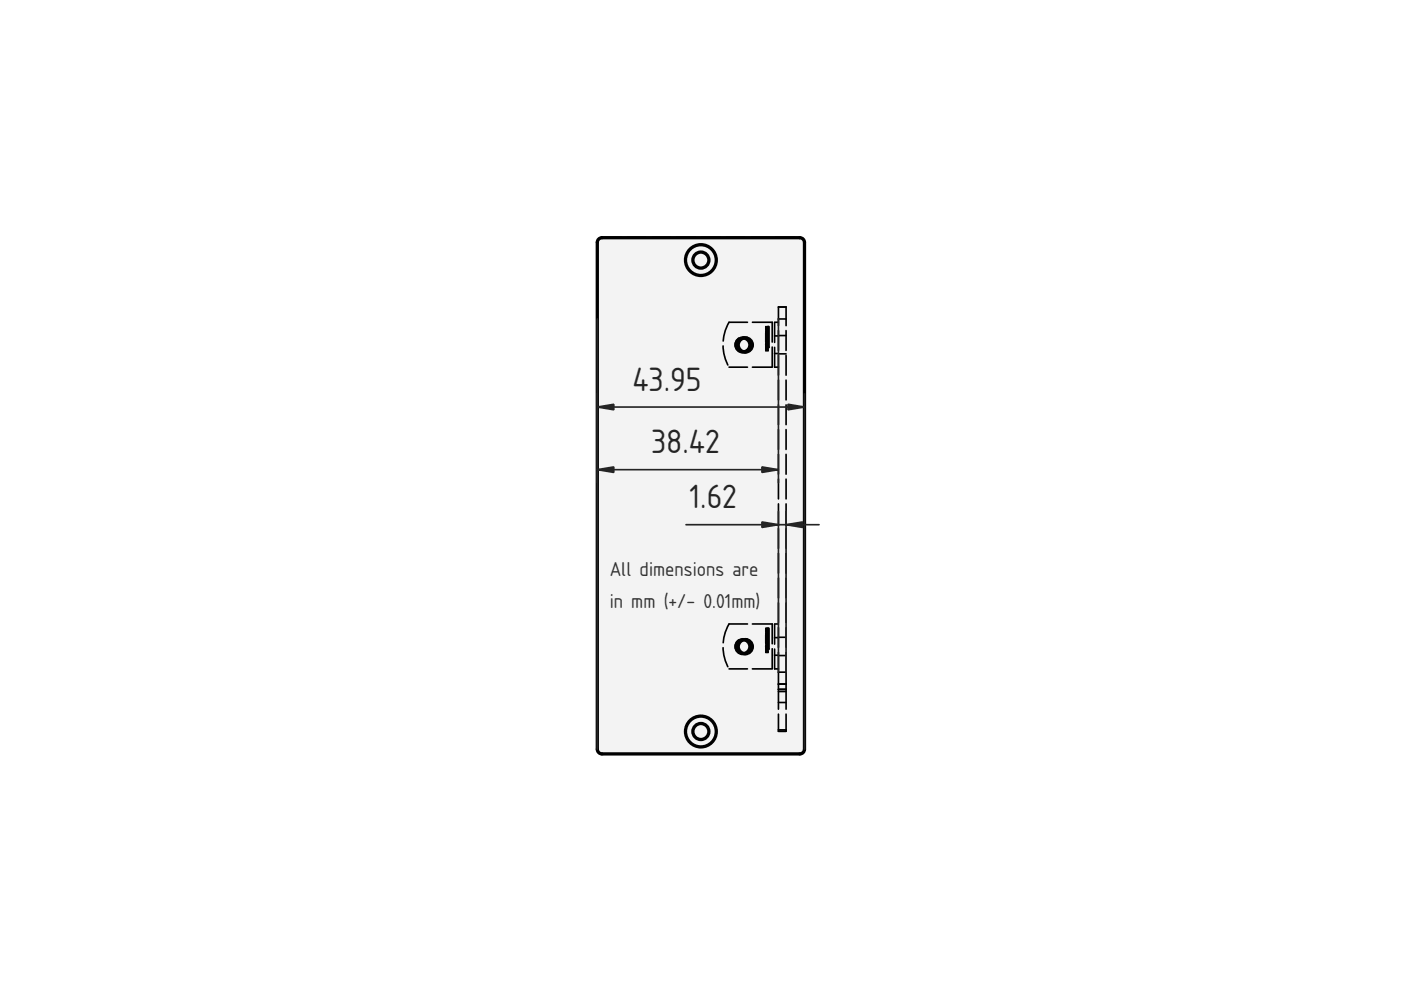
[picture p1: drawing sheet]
<svg xmlns="http://www.w3.org/2000/svg" width="297mm" height="210mm" viewBox="0 0 297 210" stroke-linecap="round" stroke-linejoin="round" font-family="sans-serif">
<defs><g id="words">
<g font-size="6.7" fill="#212529">
<text x="134.1" y="82.8">43.95</text>
<text x="138" y="96.1">38.42</text>
<text x="146.2" y="107.8">1.62</text>
</g>
<g font-size="4" fill="#303030">
<text x="129.3" y="122.2">All dimensions are</text>
<text x="129.3" y="128.9">in mm (+/- 0.01mm)</text>
</g>
</g></defs>
<g fill="#f1f3f5">
<path d="M126.9 50.7l.7-.3h42a1 1 0 0 1 1 1v107.4a1 1 0 0 1-1 1h-42a1 1 0 0 1-1-1v-107.4z" fill-rule="evenodd"/>
<path d="M156.8 136.2a1.31 1.31 0 0 1 1.8-.4 1.31 1.31 0 0 1 .4 1.8 1.3 1.3 0 0 1-1.5 .9 1.3 1.3 0 0 1-1-1.5z" fill-rule="evenodd"/>
<path d="M156.8 72.2a1.31 1.31 0 0 1 1.8-.3 1.31 1.31 0 0 1 .4 1.7 1.3 1.3 0 0 1-1.5 .9 1.3 1.3 0 0 1-1-1.5z" fill-rule="evenodd"/>
<path d="M158.3 71.7a1.5 1.5 0 0 1 1.2 1.6 1.5 1.5 0 0 1-1.5 1.3 1.62 1.62 0 0 0 1.1-1.4 1.62 1.62 0 0 0-.8-1.5z" fill-rule="evenodd"/>
<path d="M158.3 135.6a1.5 1.5 0 0 1 1.2 1.7 1.5 1.5 0 0 1-1.5 1.3 1.62 1.62 0 0 0 1.1-1.4 1.62 1.62 0 0 0-.8-1.6z" fill-rule="evenodd"/>
<circle cx="148.6" cy="155.1" r="3.3"/>
<circle cx="148.6" cy="55.1" r="3.3"/>
<circle cx="148.6" cy="55.1" r="1.7"/>
<circle cx="148.6" cy="155.1" r="1.7"/>
<circle cx="158" cy="73.1" r="1.5"/>
<circle cx="158" cy="137.1" r="1.5"/>
<circle cx="157.5" cy="137.1" r="1.49"/>
<circle cx="157.5" cy="73.1" r="1.49"/>
</g>
<g fill="none" stroke="#000" stroke-width=".7">
<path d="M126.9 50.7l.7-.3h42a1 1 0 0 1 1 1v107.4a1 1 0 0 1-1 1h-42a1 1 0 0 1-1-1v-107.4zM158.3 71.7a1.62 1.62 0 0 1 .8 1.5 1.62 1.62 0 0 1-1.1 1.4M158.3 135.6a1.62 1.62 0 0 1 .8 1.6 1.62 1.62 0 0 1-1.1 1.4"/>
<circle cx="148.6" cy="55.1" r="3.3"/>
<circle cx="148.6" cy="55.1" r="1.7"/>
<circle cx="157.5" cy="73.1" r="1.49"/>
<circle cx="158" cy="73.1" r="1.5"/>
<circle cx="157.5" cy="137.1" r="1.49"/>
<circle cx="158" cy="137.1" r="1.5"/>
<circle cx="148.6" cy="155.1" r="3.3"/>
<circle cx="148.6" cy="155.1" r="1.7"/>
</g>
<g fill="none" stroke="#000" stroke-width=".35" stroke-dasharray="4.2 1">
<path d="M126.6 51.4a1 1 0 0 1 1-1M127.6 50.4h42M169.6 50.4a1 1 0 0 1 1 1M170.6 51.4v107.4M154.6 68.3a9.5 9.5 0 0 0 0 9.5M157.5 74.7a1.62 1.62 0 0 1-1.6-1.6 1.62 1.62 0 0 1 1.6-1.6M157.5 71.5a1.62 1.62 0 0 1 1.6 1.6 1.62 1.62 0 0 1-1.6 1.6M162.4 72.3v.1M162.4 71.9v.4M162.4 71.2h.1M162.4 71.8v-.6M162.4 70.6l.1-.1"/>
<path d="M162.4 71v-.4M162.4 74.2v.2M162.4 73.9l.1 .2M162.4 73.7v.2M162.4 74.4h.5M162.4 73.1v.5M162.4 73.6h.4M162.4 72.9l.2-.2M162.4 72.5v-.1M162.4 72.4l.3 .2M162.4 73v-.1M162.4 69.8v-.5"/>
<path d="M162.4 69.3h.1M162.4 70.5v-.3M162.4 70.2l.3-.2M162.4 70v-.2M162.4 69.8h.5M162.4 72.4h.2M162.5 71.8l-.1 .1M162.5 72v-.1M162.5 72.2v-.2M162.5 73.1h-.1M162.5 73.4v-.3M162.5 69.3v.3"/>
<path d="M162.5 69.6h.1M162.5 71.2v.2M162.5 71.4h.4M162.5 71.6v.2M162.5 71.8h-.1M162.5 70.7v.3M162.5 70.7h.1M162.5 70.3h.4M162.5 71.2l-.1-.2M162.5 70.5h.2M162.5 71.9h.1M162.5 71.8h.1"/>
<path d="M162.5 71.9v-.1M162.5 74.2h-.1M162.5 74.2h.1M162.5 74.1v.1M162.5 72.2h.1M162.5 71.9v.3M162.5 73.4h.1M162.5 73.1v.3M162.5 71h.1M162.5 71h.2M162.6 72.7l-.2-.2M162.6 69.6v-.3"/>
<path d="M162.6 69.3h.1M162.6 72.4l.1-.1M162.6 73.9l-.2-.2M162.7 72h.1M162.7 72.3v-.3M162.7 73.1h-.2M162.7 73.4v-.3M162.7 69.3v.3M162.7 69.6h.1M162.7 74.1l.4-.5M162.7 74.2v-.1M162.7 72.6h.1"/>
<path d="M162.7 72.8l-.3 .2M162.7 70.7h-.2M162.7 70.7h.1M162.7 72.4h.1M162.7 72.2v.2M162.7 70h.1M162.7 70h-.3M162.7 73.4h.1M162.7 73v.4M162.7 71v-.3M162.7 71h.1M162.7 71.2h-.2"/>
<path d="M162.7 72.2h.1M162.7 72v.2M162.7 69.6v-.3M162.7 69.3h.2M162.7 70.5l.2 .1M162.8 72.4v-.1M162.8 73h-.1M162.8 73.6v-.6M162.8 72.6v.2M162.8 72.8h-.1M162.8 71.9h-.3M162.8 72.3v-.4"/>
<path d="M162.9 71.4v.2M162.9 71.6h-.4M162.9 69.3v.5M162.9 69.8h-.5M162.9 69.8v.2M162.9 70l-.4 .3M162.9 70.3v.2M162.9 70.5h-.5M162.9 70.6v.4M162.9 71l-.2 .2M162.9 74.2h-.2M162.9 74.4v-.2"/>
<path d="M162.9 73.6l-.3 .3M162.9 69.2v4.4M163.1 69.2h-.2M163.1 73.6v-4.4M163.7 68.3h-9.1M163.7 77.8h-9.1M163.7 68.3v9.5M164.2 77.8v-9.5M164.2 68.3h.8M165 67.6v-2.5M165 75h-.8M165 75h1.7"/>
<path d="M165 71.2h-.8M165 77.8h-.8M166.7 67.6v-2.5M166.7 65.1h-1.7M166.7 71.1h-1.7M166.7 67.6h-1.7M154.6 132.3a9.5 9.5 0 0 0 0 9.5M157.5 138.7a1.62 1.62 0 0 1-1.6-1.6 1.62 1.62 0 0 1 1.6-1.7M157.5 135.4a1.62 1.62 0 0 1 1.6 1.7 1.62 1.62 0 0 1-1.6 1.6M162.4 136.2v.2M162.4 135.9v.3M162.4 135.2h.1"/>
<path d="M162.4 135.7v-.5M162.4 134.6l.1-.1M162.4 135v-.4M162.4 138.1v.2M162.4 137.9l.1 .2M162.4 137.7v.2M162.4 138.3h.5M162.4 137v.6M162.4 137.6h.4M162.4 136.8l.2-.1M162.4 136.5v-.2M162.4 136.3l.3 .3"/>
<path d="M162.4 137v-.2M162.4 133.8v-.6M162.4 133.2h.1M162.4 134.5v-.3M162.4 134.2l.3-.2M162.4 133.9v-.1M162.4 133.8h.5M162.4 136.4h.2M162.5 135.8l-.1 .1M162.5 135.9h.1M162.5 136.2v-.3M162.5 137h-.1"/>
<path d="M162.5 137.4v-.4M162.5 133.2v.4M162.5 133.6h.1M162.5 135.2v.2M162.5 135.4h.4M162.5 135.5v.2M162.5 135.7h-.1M162.5 134.7v.3M162.5 134.7v-.1M162.5 134.3h.4M162.5 135.2l-.1-.2M162.5 134.5h.2"/>
<path d="M162.5 135.8h.1M162.5 135.9v-.1M162.5 138.1h-.1M162.5 138.1h.1M162.5 136.2h.1M162.5 135.8v.4M162.5 137.4h.1M162.5 137v.4M162.5 135h.1M162.5 135h.2M162.6 136.7l-.2-.2M162.6 133.6v-.4"/>
<path d="M162.6 133.2h.1M162.6 136.4l.1-.2M162.6 137.9l-.2-.2M162.7 135.9h.1M162.7 136.2v-.3M162.7 137h-.2M162.7 137.4v-.4M162.7 133.2v.4M162.7 133.6h.1M162.7 138.1l.4-.5M162.7 138.1h.1M162.7 136.6h.1"/>
<path d="M162.7 136.7l-.3 .3M162.7 134.6h-.2M162.7 134.6v.1M162.7 136.4h.1M162.7 136.2v.2M162.7 134v-.1M162.7 133.9h-.3M162.7 137.4h.1M162.7 137v.4M162.7 134.9v-.2M162.7 134.9v.1M162.7 135.2h-.2"/>
<path d="M162.7 136.2h.1M162.7 135.9v.3M162.7 133.6v-.4M162.7 133.2h.2M162.7 134.5l.2 .1M162.8 136.4v-.2M162.8 137h-.1M162.8 137.6v-.6M162.8 136.6v.1M162.8 136.7h-.1M162.8 135.8h-.3M162.8 136.2v-.4"/>
<path d="M162.9 135.4v.1M162.9 135.5h-.4M162.9 133.2v.6M162.9 133.8h-.5M162.9 133.8v.2M162.9 134l-.4 .3M162.9 134.3v.2M162.9 134.5h-.5M162.9 134.6v.4M162.9 135l-.2 .2M162.9 138.1h-.2M162.9 138.3v-.2"/>
<path d="M162.9 137.6l-.3 .3M162.9 133.2v4.4M163.1 133.2h-.2M163.1 137.6v-4.4M163.7 132.3h-9.1M163.7 132.3v9.5M164.2 132.3h.8M165 138.9h-.8M165 139h1.7M165 135.2h-.8M166.7 135.1h-1.7M126.6 158.8v-107.4"/>
<path d="M127.6 159.8a1 1 0 0 1-1-1M163.7 141.8h-9.1M164.2 141.8v-9.5M165 145.1v1.1M165 146.2v8.5M165 154.7v.3M165 145.1v-2.6M165 142.5v-74.9M165 145.1h1.7M165 146.2h1.7M165 141.8h-.8M166.7 145.1v1.1"/>
<path d="M166.7 146.2v8.5M166.7 154.7v.3M166.7 155h-1.7M166.7 145.1h-1.7M166.7 145.1v-2.6M166.7 142.5v-74.9M166.7 146.2h-1.7M166.7 154.7h-1.7M166.7 146.6h-1.7M166.7 142.5h-1.7M166.7 148.9h-1.7M169.6 159.8h-42"/>
<path d="M170.6 158.8a1 1 0 0 1-1 1"/>
<circle cx="148.6" cy="55.1" r="1.7"/>
<circle cx="157.5" cy="73.1" r="1.49"/>
<circle cx="158" cy="73.1" r="1.5"/>
<circle cx="157.5" cy="137.1" r="1.49"/>
<circle cx="158" cy="137.1" r="1.5"/>
<circle cx="148.6" cy="155.1" r="1.7"/>
</g>
<path d="M126.6 67.6v91.2M165 67.6v34.8M126.6 99.6h38.4M126.6 86.3h44M170.6 83.5v75.3M145.4 111.2h28.3M165 108.4v34.1M166.7 108.4v34.1" fill="none" stroke="#212529" stroke-width=".35"/>
<g fill="#212529" stroke="#212529" stroke-width=".35">
<path d="M166.7 111.2l3.5-.5v1.1z"/>
<path d="M161.5 110.7l3.5 .5-3.5 .6z"/>
<path d="M126.6 99.6l3.5-.6v1.2z"/>
<path d="M161.5 99l3.5 .6-3.5 .6z"/>
<path d="M167.1 85.7l3.5 .6-3.5 .6z"/>
<path d="M126.6 86.3l3.5-.6v1.2z"/>
</g>
<use href="#words"/>
</svg>
